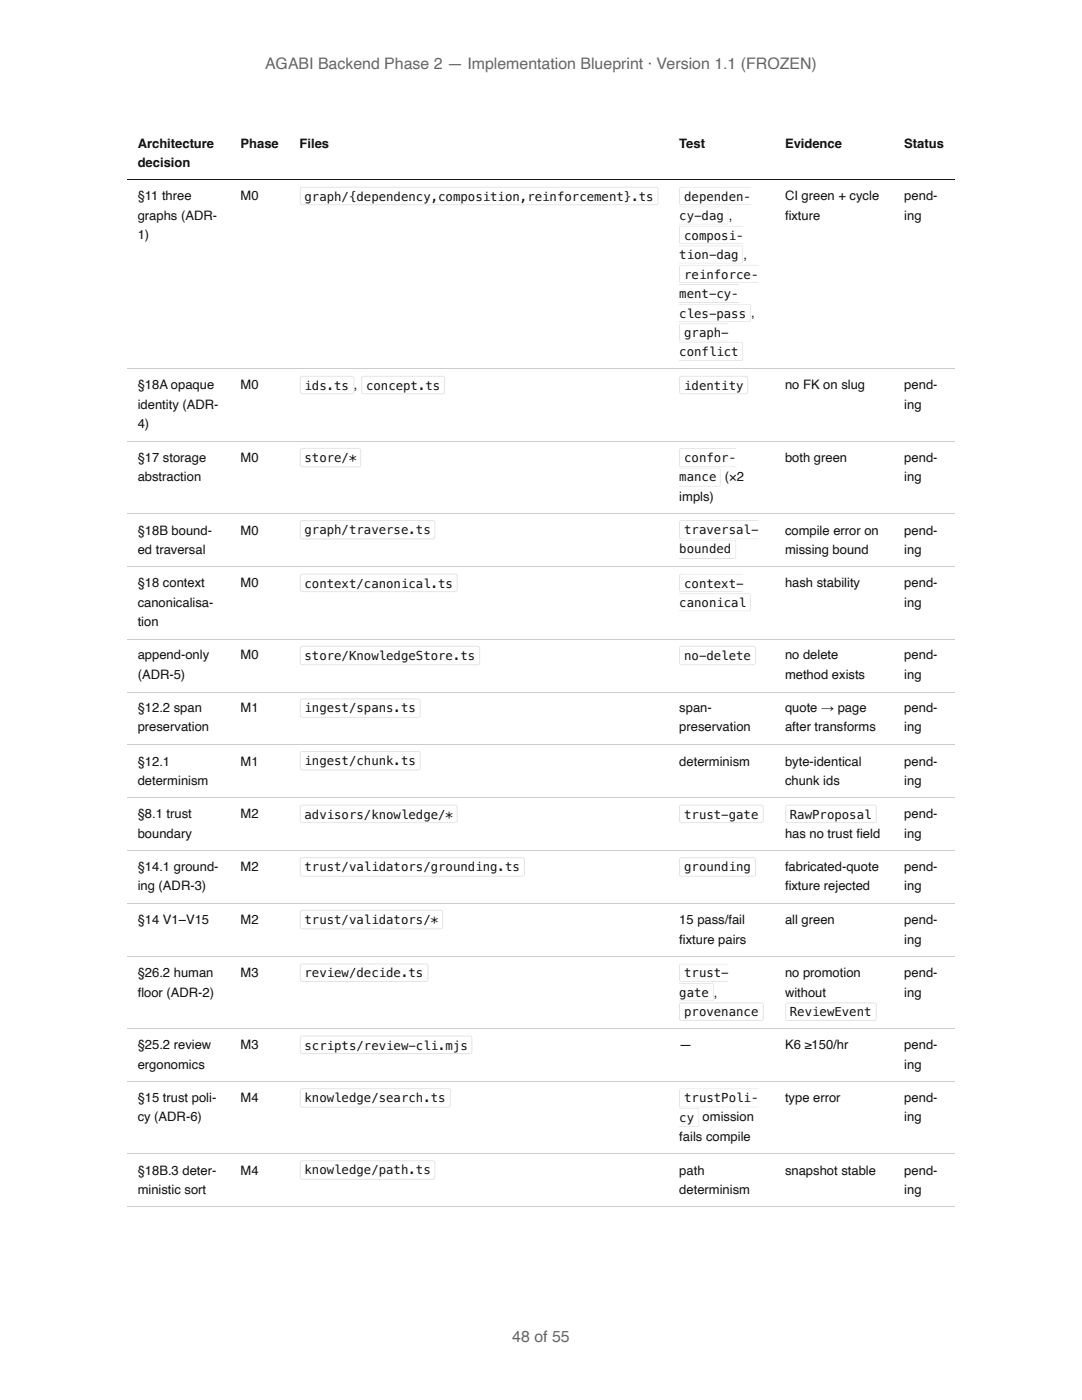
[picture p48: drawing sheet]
<svg xmlns="http://www.w3.org/2000/svg" width="216mm" height="279mm" viewBox="0 0 216 279" stroke-linecap="round" stroke-linejoin="round" font-family="sans-serif">
<defs><g id="words">
<g font-size="3.2" fill="#666">
<text x="52.9" y="13.8">AGABI Backend Phase 2 — Implementation Blueprint · Version 1.1 (FROZEN)</text>
<text x="102.2" y="267.8">48 of 55</text>
</g>
<g font-size="2.6" fill="#111">
<text x="27.5" y="29.5">Architecture</text>
<text x="48" y="29.5">Phase</text>
<text x="59.8" y="29.5">Files</text>
<text x="135.5" y="29.5">Test</text>
<text x="156.6" y="29.5">Evidence</text>
<text x="180.4" y="29.5">Status</text>
<text x="27.5" y="33.4">decision</text>
<text x="27.5" y="40">§11 three</text>
<text x="48" y="40">M0</text>
<text x="156.6" y="40">CI green + cycle</text>
<text x="180.4" y="40">pend‐</text>
<text x="27.5" y="43.9">graphs (ADR-</text>
<text x="27.5" y="47.8">1)</text>
<text x="145.4" y="43.9">,</text>
<text x="156.6" y="43.9">fi xture</text>
<text x="180.4" y="43.9">ing</text>
<text x="148.4" y="51.7">,</text>
<text x="149.9" y="63.3">,</text>
<text x="27.5" y="77.7">§18A opaque</text>
<text x="48" y="77.7">M0</text>
<text x="70.6" y="77.7">,</text>
<text x="156.6" y="77.7">no FK on slug</text>
<text x="180.4" y="77.7">pend‐</text>
<text x="27.5" y="81.6">identity (ADR-</text>
<text x="180.4" y="81.6">ing</text>
<text x="27.5" y="85.5">4)</text>
<text x="27.5" y="92.1">§17 storage</text>
<text x="48" y="92.1">M0</text>
<text x="156.6" y="92.1">both green</text>
<text x="180.4" y="92.1">pend‐</text>
<text x="27.5" y="96">abstraction</text>
<text x="135.5" y="99.9">impls)</text>
<text x="144.7" y="96">(×2</text>
<text x="180.4" y="96">ing</text>
<text x="27.5" y="106.7">§18B bound‐</text>
<text x="48" y="106.7">M0</text>
<text x="156.6" y="106.7">compile error on</text>
<text x="180.4" y="106.7">pend‐</text>
<text x="27.5" y="110.6">ed traversal</text>
<text x="156.6" y="110.6">missing bound</text>
<text x="180.4" y="110.6">ing</text>
<text x="27.5" y="117.2">§18 context</text>
<text x="48" y="117.2">M0</text>
<text x="156.6" y="117.2">hash stability</text>
<text x="180.4" y="117.2">pend‐</text>
<text x="27.5" y="121.1">canonicalisa‐</text>
<text x="27.5" y="125">tion</text>
<text x="180.4" y="121.1">ing</text>
<text x="27.5" y="131.6">append-only</text>
<text x="48" y="131.6">M0</text>
<text x="156.6" y="131.6">no delete</text>
<text x="180.4" y="131.6">pend‐</text>
<text x="27.5" y="135.5">(ADR-5)</text>
<text x="156.6" y="135.5">method exists</text>
<text x="180.4" y="135.5">ing</text>
<text x="27.5" y="142.1">§12.2 span</text>
<text x="48" y="142.1">M1</text>
<text x="135.5" y="142.1">span-</text>
<text x="156.6" y="142.1">quote → page</text>
<text x="180.4" y="142.1">pend‐</text>
<text x="27.5" y="146">preservation</text>
<text x="135.5" y="146">preservation</text>
<text x="156.6" y="146">after transforms</text>
<text x="180.4" y="146">ing</text>
<text x="27.5" y="152.8">§12.1</text>
<text x="48" y="152.8">M1</text>
<text x="135.5" y="152.8">determinism</text>
<text x="156.6" y="152.8">byte-identical</text>
<text x="180.4" y="152.8">pend‐</text>
<text x="27.5" y="156.7">determinism</text>
<text x="156.6" y="156.7">chunk ids</text>
<text x="180.4" y="156.7">ing</text>
<text x="27.5" y="163.3">§8.1 trust</text>
<text x="27.5" y="167.2">boundary</text>
<text x="48" y="163.3">M2</text>
<text x="156.6" y="167.2">has no trust fi eld</text>
<text x="180.4" y="163.3">pend‐</text>
<text x="180.4" y="167.2">ing</text>
<text x="27.5" y="173.8">§14.1 ground‐</text>
<text x="48" y="173.8">M2</text>
<text x="156.6" y="173.8">fabricated-quote</text>
<text x="180.4" y="173.8">pend‐</text>
<text x="27.5" y="177.7">ing (ADR-3)</text>
<text x="156.6" y="177.7">fi xture rejected</text>
<text x="180.4" y="177.7">ing</text>
<text x="27.5" y="184.5">§14 V1–V15</text>
<text x="48" y="184.5">M2</text>
<text x="135.5" y="184.5">15 pass/fail</text>
<text x="156.6" y="184.5">all green</text>
<text x="180.4" y="184.5">pend‐</text>
<text x="135.5" y="188.4">fi xture pairs</text>
<text x="180.4" y="188.4">ing</text>
<text x="27.5" y="195">§26.2 human</text>
<text x="48" y="195">M3</text>
<text x="156.6" y="195">no promotion</text>
<text x="180.4" y="195">pend‐</text>
<text x="27.5" y="198.9">fl oor (ADR-2)</text>
<text x="142.5" y="198.9">,</text>
<text x="156.6" y="198.9">without</text>
<text x="180.4" y="198.9">ing</text>
<text x="27.5" y="209.4">§25.2 review</text>
<text x="48" y="209.4">M3</text>
<text x="135.5" y="209.4">—</text>
<text x="156.6" y="209.4">K6 ≥150/hr</text>
<text x="180.4" y="209.4">pend‐</text>
<text x="27.5" y="213.3">ergonomics</text>
<text x="180.4" y="213.3">ing</text>
<text x="27.5" y="219.9">§15 trust poli‐</text>
<text x="48" y="219.9">M4</text>
<text x="156.6" y="219.9">type error</text>
<text x="180.4" y="219.9">pend‐</text>
<text x="27.5" y="223.8">cy (ADR-6)</text>
<text x="135.5" y="227.7">fails compile</text>
<text x="140.2" y="223.8">omission</text>
<text x="180.4" y="223.8">ing</text>
<text x="27.5" y="234.5">§18B.3 deter‐</text>
<text x="27.5" y="238.4">ministic sort</text>
<text x="48" y="234.5">M4</text>
<text x="135.5" y="234.5">path</text>
<text x="135.5" y="238.4">determinism</text>
<text x="156.6" y="234.5">snapshot stable</text>
<text x="180.4" y="234.5">pend‐</text>
<text x="180.4" y="238.4">ing</text>
</g>
<g font-size="2.5" fill="#111">
<text x="60.8" y="40.1">graph/{dependency,composition,reinforcement}.ts</text>
<text x="136.5" y="40.1">dependen‐</text>
<text x="135.5" y="43.9">cy-dag</text>
<text x="136.5" y="47.8">composi‐</text>
<text x="135.5" y="51.7">tion-dag</text>
<text x="135.5" y="59.5">ment-cy‐</text>
<text x="136.5" y="55.6">reinforce‐</text>
<text x="135.5" y="63.4">cles-pass</text>
<text x="135.5" y="71">conflict</text>
<text x="136.5" y="67.3">graph-</text>
<text x="60.8" y="77.8">ids.ts</text>
<text x="73" y="77.8">concept.ts</text>
<text x="136.5" y="77.8">identity</text>
<text x="60.8" y="92.2">store/*</text>
<text x="136.5" y="92.2">confor‐</text>
<text x="135.5" y="96.1">mance</text>
<text x="60.8" y="106.6">graph/traverse.ts</text>
<text x="136.5" y="106.6">traversal-</text>
<text x="135.5" y="110.5">bounded</text>
<text x="60.8" y="117.3">context/canonical.ts</text>
<text x="136.5" y="117.3">context-</text>
<text x="135.5" y="121.2">canonical</text>
<text x="60.8" y="131.7">store/KnowledgeStore.ts</text>
<text x="136.5" y="131.7">no-delete</text>
<text x="60.8" y="142.2">ingest/spans.ts</text>
<text x="60.8" y="152.7">ingest/chunk.ts</text>
<text x="60.8" y="163.4">advisors/knowledge/*</text>
<text x="136.5" y="163.4">trust-gate</text>
<text x="157.6" y="163.4">RawProposal</text>
<text x="60.8" y="173.9">trust/validators/grounding.ts</text>
<text x="136.5" y="173.9">grounding</text>
<text x="60.8" y="184.4">trust/validators/*</text>
<text x="60.8" y="195.1">review/decide.ts</text>
<text x="136.5" y="195.1">trust-</text>
<text x="135.5" y="198.9">gate</text>
<text x="136.5" y="202.8">provenance</text>
<text x="157.6" y="202.8">ReviewEvent</text>
<text x="60.8" y="209.5">scripts/review-cli.mjs</text>
<text x="60.8" y="220">knowledge/search.ts</text>
<text x="136.5" y="220">trustPoli‐</text>
<text x="135.5" y="223.8">cy</text>
<text x="60.8" y="234.3">knowledge/path.ts</text>
</g>
</g></defs>
<path d="M25.4 35.8h165.1" fill="none" stroke="#111" stroke-width=".2"/>
<g fill="none" stroke="#ccc" stroke-width=".2">
<path d="M25.4 73.5h165.1M25.4 88.1h165.1M25.4 102.5h165.1M25.4 113h165.1M25.4 127.6h165.1M25.4 138.1h165.1M25.4 148.6h165.1M25.4 159.1h165.1M25.4 169.8h165.1M25.4 180.3h165.1M25.4 190.8h165.1M25.4 205.2h165.1"/>
<path d="M25.4 215.9h165.1M25.4 230.3h165.1M25.4 240.8h165.1"/>
</g>
<path d="M60 37.4l.3-.1h70.6a.52 .52 0 0 1 .5 .5v2.6a.52 .52 0 0 1-.5 .6h-70.6a.52 .52 0 0 1-.5-.6v-2.6z" fill="#fff"/>
<path d="M60 37.5l.3-.1h70.6l.4 .3v2.7l-.1 .3-.3 .2h-70.6l-.3-.2-.1-.3v-2.6z" fill="none" stroke="#e4e4e4" stroke-width=".2"/>
<path d="M135.6 37.4l.4-.1h13.9v3.7h-13.9a.52 .52 0 0 1-.5-.6v-2.6z" fill="#fff"/>
<path d="M135.5 37.5h14.4M135.7 37.3v3.7M135.5 40.8h14.4" fill="none" stroke="#e4e4e4" stroke-width=".41"/>
<path d="M135.4 41.2h9.5a.52 .52 0 0 1 .5 .5v2.6a.52 .52 0 0 1-.5 .6h-9.5z" fill="#fff"/>
<path d="M135.5 41.4h9.9M135.5 44.6h9.9M145.2 41.2v3.7" fill="none" stroke="#e4e4e4" stroke-width=".41"/>
<path d="M135.6 45.2l.4-.2h12.4v3.7h-12.4a.52 .52 0 0 1-.5-.5v-2.6z" fill="#fff"/>
<path d="M135.5 45.2h12.8M135.5 48.5h12.8M135.7 45v3.7" fill="none" stroke="#e4e4e4" stroke-width=".41"/>
<path d="M135.4 48.9h12.4a.52 .52 0 0 1 .5 .6v2.6a.52 .52 0 0 1-.5 .5h-12.4z" fill="#fff"/>
<path d="M135.5 49.1h12.8M135.5 52.4h12.8M148.1 48.9v3.7" fill="none" stroke="#e4e4e4" stroke-width=".41"/>
<path d="M135.6 53l.4-.2h15.5v3.7h-15.5a.52 .52 0 0 1-.5-.5v-2.7z" fill="#fff"/>
<path d="M135.5 53h15.9M135.5 56.3h15.9M135.7 52.8v3.7" fill="none" stroke="#e4e4e4" stroke-width=".41"/>
<path d="M135.4 56.7h12v3.7h-12z" fill="#fff"/>
<path d="M135.5 56.8h11.8M135.5 60.3h11.8" fill="none" stroke="#e4e4e4" stroke-width=".2"/>
<path d="M135.4 60.6h14a.52 .52 0 0 1 .5 .5v2.7a.52 .52 0 0 1-.5 .5h-14z" fill="#fff"/>
<path d="M135.5 60.8h14.4M135.5 64.1h14.4M149.7 60.6v3.7" fill="none" stroke="#e4e4e4" stroke-width=".41"/>
<path d="M135.6 64.6l.4-.1h9.4v3.7h-9.4a.52 .52 0 0 1-.5-.5v-2.7z" fill="#fff"/>
<path d="M135.5 64.7h9.9M135.5 68h9.9M135.7 64.5v3.7" fill="none" stroke="#e4e4e4" stroke-width=".41"/>
<path d="M135.4 68.2h12.4a.52 .52 0 0 1 .5 .5v2.9a.52 .52 0 0 1-.5 .5h-12.4z" fill="#fff"/>
<path d="M135.5 68.4h12.8M135.5 71.9h12.8M148.1 68.2v3.9" fill="none" stroke="#e4e4e4" stroke-width=".41"/>
<path d="M60 75.1l.3-.1h9.9a.52 .52 0 0 1 .5 .5v2.7a.52 .52 0 0 1-.5 .5h-9.9a.52 .52 0 0 1-.5-.5v-2.7z" fill="#fff"/>
<path d="M60 75.2l.3-.1h10l.3 .3v2.9l-.4 .3h-9.9l-.4-.4v-2.7z" fill="none" stroke="#e4e4e4" stroke-width=".2"/>
<path d="M72.2 75.1l.4-.1h15.7a.52 .52 0 0 1 .5 .5v2.7a.52 .52 0 0 1-.5 .5h-15.7a.52 .52 0 0 1-.5-.5v-2.7z" fill="#fff"/>
<path d="M72.3 75.2l.3-.1h15.8l.3 .3v2.9l-.4 .3h-15.8l-.3-.4v-2.7z" fill="none" stroke="#e4e4e4" stroke-width=".2"/>
<path d="M135.6 75.1l.4-.1h12.8a.52 .52 0 0 1 .5 .5v2.7a.52 .52 0 0 1-.5 .5h-12.8a.52 .52 0 0 1-.5-.5v-2.7z" fill="#fff"/>
<path d="M135.7 75.2l.3-.1h12.9l.3 .3v2.9l-.4 .3h-12.9l-.3-.4v-2.7z" fill="none" stroke="#e4e4e4" stroke-width=".2"/>
<path d="M60 89.5l.3-.1h11.3a.52 .52 0 0 1 .5 .5v2.9a.52 .52 0 0 1-.5 .5h-11.3a.52 .52 0 0 1-.5-.5v-2.9z" fill="#fff"/>
<path d="M60 89.6l.3-.1h11.3l.4 .3v3l-.4 .4h-11.3l-.4-.4v-2.9z" fill="none" stroke="#e4e4e4" stroke-width=".2"/>
<path d="M135.6 89.5l.4-.1h11v3.9h-11a.52 .52 0 0 1-.5-.5v-2.9z" fill="#fff"/>
<path d="M135.5 89.6h11.5M135.5 93.1h11.5M135.7 89.4v3.9" fill="none" stroke="#e4e4e4" stroke-width=".41"/>
<path d="M135.4 93.3h7.9a.52 .52 0 0 1 .5 .5v2.8a.52 .52 0 0 1-.5 .6h-7.9z" fill="#fff"/>
<path d="M135.5 93.5h8.3M135.5 97h8.3M143.6 93.3v3.9" fill="none" stroke="#e4e4e4" stroke-width=".41"/>
<path d="M60 103.9l.3-.1h26a.52 .52 0 0 1 .6 .5v2.9a.52 .52 0 0 1-.6 .5h-26a.52 .52 0 0 1-.5-.5v-2.9z" fill="#fff"/>
<path d="M60 104l.3-.1h26.1l.4 .3v3l-.5 .4h-26l-.4-.4v-2.9z" fill="none" stroke="#e4e4e4" stroke-width=".2"/>
<path d="M135.6 103.9l.4-.1h15.5v3.9h-15.5a.52 .52 0 0 1-.5-.5v-2.9z" fill="#fff"/>
<path d="M135.5 104h15.9M135.5 107.5h15.9M135.7 103.8v3.9" fill="none" stroke="#e4e4e4" stroke-width=".41"/>
<path d="M135.4 107.7h11a.52 .52 0 0 1 .6 .5v2.8a.52 .52 0 0 1-.6 .6h-11z" fill="#fff"/>
<path d="M135.5 107.9h11.5M135.5 111.4h11.5M146.8 107.7v3.9" fill="none" stroke="#e4e4e4" stroke-width=".41"/>
<path d="M60 114.6l.3-.1h30.5a.52 .52 0 0 1 .5 .5v2.7a.52 .52 0 0 1-.5 .5h-30.5a.52 .52 0 0 1-.5-.5v-2.7z" fill="#fff"/>
<path d="M60 114.7l.3-.1h30.6l.3 .3v2.8l-.1 .3-.3 .1h-30.5l-.3-.1-.1-.3v-2.7z" fill="none" stroke="#e4e4e4" stroke-width=".2"/>
<path d="M135.6 114.6l.4-.1h12.4v3.7h-12.4a.52 .52 0 0 1-.5-.5v-2.7z" fill="#fff"/>
<path d="M135.5 114.7h12.8M135.5 118h12.8M135.7 114.5v3.7" fill="none" stroke="#e4e4e4" stroke-width=".41"/>
<path d="M135.4 118.4h14a.52 .52 0 0 1 .5 .5v2.6a.52 .52 0 0 1-.5 .6h-14z" fill="#fff"/>
<path d="M135.5 118.6h14.4M149.7 118.4v3.7M135.5 121.9h14.4" fill="none" stroke="#e4e4e4" stroke-width=".41"/>
<path d="M60 129l.3-.1h35a.52 .52 0 0 1 .5 .5v2.8a.52 .52 0 0 1-.5 .6h-35a.52 .52 0 0 1-.5-.6v-2.8z" fill="#fff"/>
<path d="M60 129.1l.3-.1h35l.4 .3v2.9l-.1 .3-.3 .2h-35l-.3-.2-.1-.3v-2.8z" fill="none" stroke="#e4e4e4" stroke-width=".2"/>
<path d="M135.6 129l.4-.1h14.3a.52 .52 0 0 1 .5 .5v2.8a.52 .52 0 0 1-.5 .6h-14.3a.52 .52 0 0 1-.5-.6v-2.8z" fill="#fff"/>
<path d="M135.7 129.1l.3-.1h14.4l.3 .3v3l-.4 .4h-14.4l-.3-.5v-2.8z" fill="none" stroke="#e4e4e4" stroke-width=".2"/>
<path d="M60 139.5l.3-.1h23.1a.52 .52 0 0 1 .5 .5v2.8a.52 .52 0 0 1-.5 .6h-23.1a.52 .52 0 0 1-.5-.6v-2.8z" fill="#fff"/>
<path d="M60 139.6l.3-.1h23.2l.3 .3v3l-.4 .4h-23.1l-.4-.5v-2.8z" fill="none" stroke="#e4e4e4" stroke-width=".2"/>
<path d="M60 150l.3-.1h23.1a.52 .52 0 0 1 .5 .5v2.8a.52 .52 0 0 1-.5 .6h-23.1a.52 .52 0 0 1-.5-.6v-2.8z" fill="#fff"/>
<path d="M60 150.1l.3-.1h23.2l.3 .3v3l-.4 .4h-23.1l-.4-.5v-2.8z" fill="none" stroke="#e4e4e4" stroke-width=".2"/>
<path d="M60 160.7l.3-.1h30.5a.52 .52 0 0 1 .5 .5v2.6a.52 .52 0 0 1-.5 .6h-30.5a.52 .52 0 0 1-.5-.6v-2.6z" fill="#fff"/>
<path d="M60 160.8l.3-.1h30.5l.4 .3v2.7l-.1 .3-.3 .2h-30.5l-.3-.2-.1-.3v-2.6z" fill="none" stroke="#e4e4e4" stroke-width=".2"/>
<path d="M135.6 160.7l.4-.1h15.9a.52 .52 0 0 1 .5 .5v2.6a.52 .52 0 0 1-.5 .6h-15.9a.52 .52 0 0 1-.5-.6v-2.6z" fill="#fff"/>
<path d="M135.7 160.8l.3-.1h16l.3 .3v2.8l-.4 .4h-16l-.3-.5v-2.6z" fill="none" stroke="#e4e4e4" stroke-width=".2"/>
<path d="M156.8 160.7l.4-.1h17.2a.52 .52 0 0 1 .6 .5v2.6a.52 .52 0 0 1-.6 .6h-17.2a.52 .52 0 0 1-.5-.6v-2.6z" fill="#fff"/>
<path d="M156.9 160.8l.3-.1h17.3l.4 .3v2.8l-.5 .4h-17.3l-.3-.5v-2.6z" fill="none" stroke="#e4e4e4" stroke-width=".2"/>
<path d="M60 171.2l.3-.1h43.9a.52 .52 0 0 1 .6 .5v2.8a.52 .52 0 0 1-.6 .6h-43.9a.52 .52 0 0 1-.5-.6v-2.8z" fill="#fff"/>
<path d="M60 171.3l.3-.1h43.9l.4 .3 .1 2.9-.2 .3-.3 .2h-43.9l-.3-.2-.1-.3v-2.8z" fill="none" stroke="#e4e4e4" stroke-width=".2"/>
<path d="M135.6 171.2l.4-.1h14.3a.52 .52 0 0 1 .5 .5v2.8a.52 .52 0 0 1-.5 .6h-14.3a.52 .52 0 0 1-.5-.6v-2.8z" fill="#fff"/>
<path d="M135.7 171.3l.3-.1h14.4l.3 .3v3l-.4 .4h-14.4l-.3-.5v-2.8z" fill="none" stroke="#e4e4e4" stroke-width=".2"/>
<path d="M60 181.7l.3-.1h27.6a.52 .52 0 0 1 .5 .5v2.8a.52 .52 0 0 1-.5 .6h-27.6a.52 .52 0 0 1-.5-.6v-2.8z" fill="#fff"/>
<path d="M60 181.8l.3-.1h27.7l.3 .3v3l-.4 .4h-27.6l-.4-.5v-2.8z" fill="none" stroke="#e4e4e4" stroke-width=".2"/>
<path d="M60 192.4l.3-.1h24.7a.52 .52 0 0 1 .5 .5v2.6a.52 .52 0 0 1-.5 .6h-24.7a.52 .52 0 0 1-.5-.6v-2.6z" fill="#fff"/>
<path d="M60 192.5l.3-.1h24.8l.3 .3v2.8l-.4 .4h-24.7l-.4-.5v-2.6z" fill="none" stroke="#e4e4e4" stroke-width=".2"/>
<path d="M135.6 192.4l.4-.1h9.4v3.7h-9.4a.52 .52 0 0 1-.5-.6v-2.6z" fill="#fff"/>
<path d="M135.5 192.5h9.9M135.5 195.8h9.9M135.7 192.3v3.7" fill="none" stroke="#e4e4e4" stroke-width=".41"/>
<path d="M135.4 196.2h6.6a.52 .52 0 0 1 .5 .5v2.6a.52 .52 0 0 1-.5 .6h-6.6z" fill="#fff"/>
<path d="M135.5 196.4h7M135.5 199.7h7M142.3 196.2v3.7" fill="none" stroke="#e4e4e4" stroke-width=".41"/>
<path d="M135.6 200.2l.4-.1h15.9a.52 .52 0 0 1 .5 .5v2.6a.52 .52 0 0 1-.5 .5h-15.9a.52 .52 0 0 1-.5-.5v-2.6z" fill="#fff"/>
<path d="M135.7 200.3l.3-.2 16 .1 .3 .3v2.8l-.4 .4-16-.1-.3-.4v-2.6z" fill="none" stroke="#e4e4e4" stroke-width=".2"/>
<path d="M156.8 200.2l.4-.1h17.2a.52 .52 0 0 1 .6 .5v2.6a.52 .52 0 0 1-.6 .5h-17.2a.52 .52 0 0 1-.5-.5v-2.6z" fill="#fff"/>
<path d="M156.9 200.3l.3-.2 17.3 .1 .4 .3v2.8l-.5 .4-17.3-.1-.3-.4v-2.6z" fill="none" stroke="#e4e4e4" stroke-width=".2"/>
<path d="M60 206.8l.3-.1h33.4a.52 .52 0 0 1 .5 .5v2.6a.52 .52 0 0 1-.5 .6h-33.4a.52 .52 0 0 1-.5-.6v-2.6z" fill="#fff"/>
<path d="M60 206.9l.3-.1h33.4l.4 .3 .1 2.7-.2 .3-.3 .2h-33.4l-.3-.2-.1-.3v-2.6z" fill="none" stroke="#e4e4e4" stroke-width=".2"/>
<path d="M60 217.3l.3-.1h29.2a.52 .52 0 0 1 .5 .5v2.8a.52 .52 0 0 1-.5 .6h-29.2a.52 .52 0 0 1-.5-.6v-2.8z" fill="#fff"/>
<path d="M60 217.4l.3-.1h29.2l.4 .3v3l-.4 .4h-29.2l-.3-.2-.1-.3v-2.8z" fill="none" stroke="#e4e4e4" stroke-width=".2"/>
<path d="M135.6 217.3l.4-.1h15.5v3.9h-15.5a.52 .52 0 0 1-.5-.6v-2.8z" fill="#fff"/>
<path d="M135.5 217.4h15.9M135.7 217.2v3.9M135.5 220.9h15.9" fill="none" stroke="#e4e4e4" stroke-width=".41"/>
<path d="M135.4 221.1h3.6a.52 .52 0 0 1 .6 .5v2.8a.52 .52 0 0 1-.6 .5h-3.6z" fill="#fff"/>
<path d="M135.5 221.3h4.1M135.5 224.7h4.1M139.4 221.1v3.8" fill="none" stroke="#e4e4e4" stroke-width=".41"/>
<path d="M60 231.7l.3-.1h26a.52 .52 0 0 1 .6 .5v2.8a.52 .52 0 0 1-.6 .5h-26a.52 .52 0 0 1-.5-.5v-2.8z" fill="#fff"/>
<path d="M60 231.8l.3-.1h26.1l.4 .3v3l-.5 .4-26-.1-.4-.4v-2.8z" fill="none" stroke="#e4e4e4" stroke-width=".2"/>
<use href="#words"/>
</svg>
